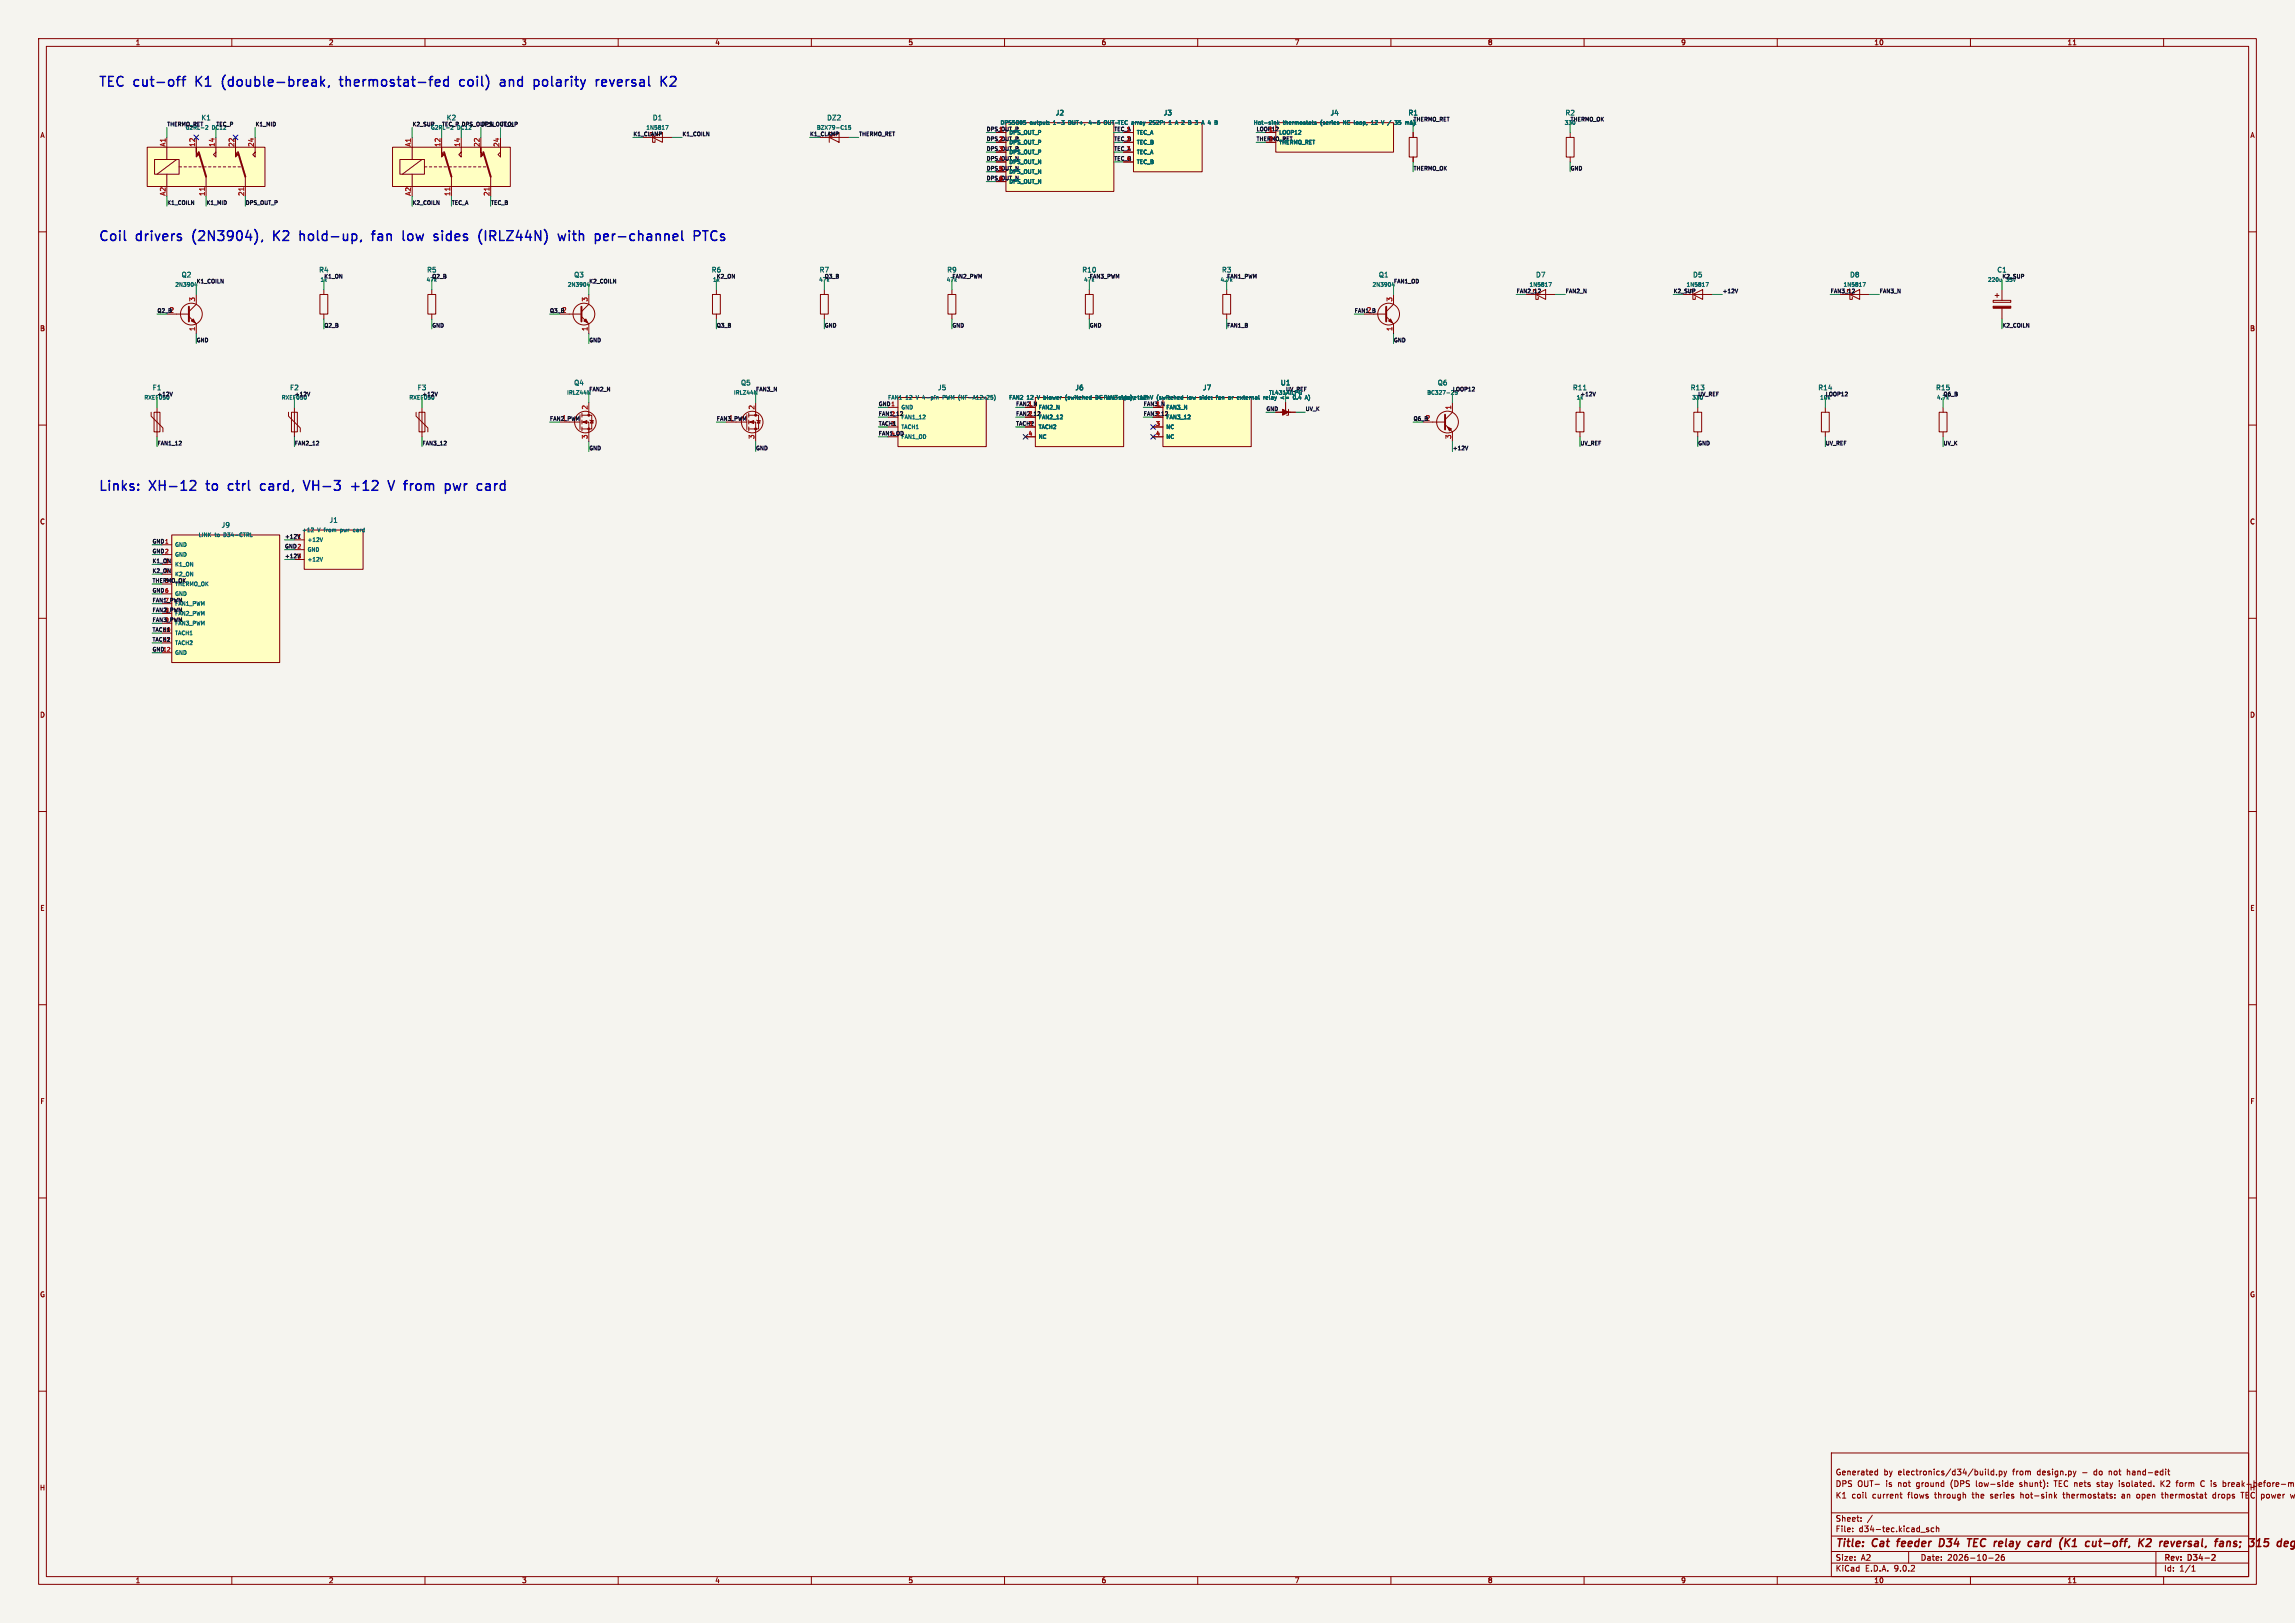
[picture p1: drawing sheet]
<svg xmlns="http://www.w3.org/2000/svg" width="594mm" height="420mm" viewBox="0 0 594 420" stroke-linecap="round" stroke-linejoin="round" font-family="sans-serif">
<defs><g id="words">
<g font-size="3.5" fill="#0000c2">
<text x="25.4" y="22.6">TEC cut-off</text>
<text x="51.3" y="22.6">K1</text>
<text x="58.8" y="22.6">(double-break,</text>
<text x="90.1" y="22.6">thermostat-fed</text>
<text x="121.8" y="22.6">coil)</text>
<text x="132.9" y="22.6">and</text>
<text x="142.3" y="22.6">polarity</text>
<text x="159.1" y="22.6">reversal</text>
<text x="25.4" y="62.6">Coil</text>
<text x="35.3" y="62.6">drivers</text>
<text x="50.5" y="62.6">(2N3904),</text>
<text x="72.1" y="62.6">K2</text>
<text x="79.6" y="62.6">hold-up,</text>
<text x="99.1" y="62.6">fan</text>
<text x="107.7" y="62.6">low</text>
<text x="116.5" y="62.6">sides</text>
<text x="128.7" y="62.6">(IRLZ44N)</text>
<text x="150.2" y="62.6">with</text>
<text x="160.3" y="62.6">per-channel</text>
<text x="186.6" y="62.6">PTCs</text>
<text x="25.4" y="127.2">Links:</text>
<text x="38.7" y="127.2">XH-12</text>
<text x="54.2" y="127.2">to</text>
<text x="60.5" y="127.2">ctrl</text>
<text x="69.5" y="127.2">card,</text>
<text x="81.5" y="127.2">VH-3</text>
<text x="94.4" y="127.2">+12</text>
<text x="104.8" y="127.2">V from</text>
<text x="120.7" y="127.2">pwr</text>
<text x="129.8" y="127.2">card</text>
</g>
<g font-size="2.8" fill="#840000">
<text x="475" y="400.9">Title:</text>
<text x="484.7" y="400.9">Cat</text>
<text x="491.9" y="400.9">feeder</text>
<text x="503.6" y="400.9">D34</text>
<text x="511.7" y="400.9">TEC relay</text>
<text x="529" y="400.9">card</text>
<text x="537.9" y="400.9">(K1</text>
<text x="545.5" y="400.9">cut-off,</text>
<text x="560" y="400.9">K2</text>
<text x="566.2" y="400.9">reversal,</text>
<text x="581.4" y="400.9">fans;</text>
<text x="591.1" y="400.9">315</text>
</g>
<g font-size="2.1" fill="#840000">
<text x="475" y="382">Generated</text>
<text x="487.5" y="382">by</text>
<text x="491.3" y="382">electronics/d34/build.py</text>
<text x="521.1" y="382">from</text>
<text x="527.6" y="382">design.py</text>
<text x="539.4" y="382">-</text>
<text x="542.5" y="382">do</text>
<text x="546.5" y="382">not</text>
<text x="551.4" y="382">hand-edit</text>
<text x="475" y="388">K1</text>
<text x="475" y="385">DPS OUT-</text>
<text x="479.2" y="388">coil</text>
<text x="484.7" y="388">current</text>
<text x="488.2" y="385">is</text>
<text x="491.4" y="385">not</text>
<text x="494" y="388">flows</text>
<text x="496.3" y="385">ground</text>
<text x="501.1" y="388">through</text>
<text x="505.3" y="385">(DPS</text>
<text x="510.9" y="388">the</text>
<text x="512" y="385">low-side</text>
<text x="515.7" y="388">series</text>
<text x="523.5" y="385">shunt):</text>
<text x="523.7" y="388">hot-sink</text>
<text x="532.6" y="385">TEC nets</text>
<text x="534.9" y="388">thermostats:</text>
<text x="543.9" y="385">stay</text>
<text x="549.8" y="385">isolated.</text>
<text x="550.2" y="388">an</text>
<text x="554.2" y="388">open</text>
<text x="560.7" y="385">K2</text>
<text x="560.9" y="388">thermostat</text>
<text x="565" y="385">form</text>
<text x="571.4" y="385">C is</text>
<text x="574.2" y="388">drops</text>
<text x="577.4" y="385">break-before-make</text>
<text x="581.8" y="388">TEC power</text>
<text x="475" y="394">Sheet:</text>
<text x="475" y="396.7">File:</text>
<text x="481.1" y="396.7">d34-tec.kicad_sch</text>
<text x="475" y="406.9">KiCad</text>
<text x="475" y="404.1">Size:</text>
<text x="481.7" y="404.1">A2</text>
<text x="482.7" y="406.9">E.D.A.</text>
<text x="490.3" y="406.9">9.0.2</text>
<text x="497" y="404.1">Date:</text>
<text x="504" y="404.1">2026-10-26</text>
<text x="560" y="404.3">Rev:</text>
<text x="560" y="406.9">Id:</text>
<text x="564.1" y="406.9">1/1</text>
<text x="566.4" y="404.3">D34-2</text>
</g>
<g font-size="1.8" fill="#840000">
<text x="35" y="11.9">1</text>
<text x="85" y="11.9">2</text>
<text x="135" y="11.9">3</text>
<text x="185" y="11.9">4</text>
<text x="235" y="11.9">5</text>
<text x="285" y="11.9">6</text>
<text x="335" y="11.9">7</text>
<text x="385" y="11.9">8</text>
<text x="435" y="11.9">9</text>
<text x="485" y="11.9">10</text>
<text x="535" y="11.9">11</text>
<text x="10.3" y="35.9">A</text>
<text x="582.3" y="35.9">A</text>
<text x="10.3" y="85.9">B</text>
<text x="582.3" y="85.9">B</text>
<text x="10.3" y="135.9">C</text>
<text x="582.3" y="135.9">C</text>
<text x="10.3" y="185.9">D</text>
<text x="582.3" y="185.9">D</text>
<text x="10.3" y="235.9">E</text>
<text x="582.3" y="235.9">E</text>
<text x="10.3" y="285.9">F</text>
<text x="582.3" y="285.9">F</text>
<text x="10.3" y="335.9">G</text>
<text x="582.3" y="335.9">G</text>
<text x="10.2" y="385.9">H</text>
<text x="582.2" y="385.9">H</text>
<text x="35" y="409.9">1</text>
<text x="85" y="409.9">2</text>
<text x="135" y="409.9">3</text>
<text x="185" y="409.9">4</text>
<text x="235" y="409.9">5</text>
<text x="285" y="409.9">6</text>
<text x="335" y="409.9">7</text>
<text x="385" y="409.9">8</text>
<text x="435" y="409.9">9</text>
<text x="485" y="409.9">10</text>
<text x="535" y="409.9">11</text>
</g>
<g font-size="1.8" fill="#0f0f0f">
<text x="52" y="31.3">K1</text>
<text x="115.5" y="31.3">K2</text>
<text x="405.1" y="30.1">R2</text>
<text x="82.5" y="70.7">R4</text>
<text x="110.4" y="70.7">R5</text>
<text x="184.1" y="70.7">R6</text>
<text x="212" y="70.7">R7</text>
<text x="245" y="70.7">R9</text>
<text x="280" y="70.7">R10</text>
<text x="316.2" y="70.7">R3</text>
<text x="43.7" y="81">2</text>
<text x="145.3" y="81">2</text>
<text x="353.6" y="81">2</text>
<text x="470.5" y="101.2">R14</text>
<text x="501" y="101.2">R15</text>
<text x="145.3" y="109">1</text>
<text x="188.5" y="109">1</text>
<text x="368.9" y="109">2</text>
</g>
<g font-size="1.8" fill="#006464">
<text x="168.8" y="31.3">D1</text>
<text x="214" y="31.3">DZ2</text>
<text x="273.1" y="30.1">J2</text>
<text x="301.1" y="30.1">J3</text>
<text x="344.2" y="30.1">J4</text>
<text x="364.4" y="30.1">R1</text>
<text x="46.9" y="72">Q2</text>
<text x="148.5" y="72">Q3</text>
<text x="356.8" y="72">Q1</text>
<text x="397.4" y="72">D7</text>
<text x="438.1" y="72">D5</text>
<text x="478.7" y="72">D8</text>
<text x="516.8" y="70.7">C1</text>
<text x="39.4" y="101.2">F1</text>
<text x="74.9" y="101.2">F2</text>
<text x="108" y="101.2">F3</text>
<text x="148.5" y="99.9">Q4</text>
<text x="191.7" y="99.9">Q5</text>
<text x="242.6" y="101.2">J5</text>
<text x="278.2" y="101.2">J6</text>
<text x="311.2" y="101.2">J7</text>
<text x="331.4" y="99.9">U1</text>
<text x="372" y="99.9">Q6</text>
<text x="407" y="101.2">R11</text>
<text x="437.5" y="101.2">R13</text>
<text x="57.2" y="136.8">J9</text>
<text x="85.2" y="135.5">J1</text>
</g>
<g font-size="1.8" fill="#a90000">
<text x="42.9" y="38.1" transform="rotate(-90 42.9 38.1)">A1</text>
<text x="50.5" y="38.1" transform="rotate(-90 50.5 38.1)">12</text>
<text x="55.6" y="38.1" transform="rotate(-90 55.6 38.1)">14</text>
<text x="60.7" y="38.1" transform="rotate(-90 60.7 38.1)">22</text>
<text x="65.8" y="38.1" transform="rotate(-90 65.8 38.1)">24</text>
<text x="106.4" y="38.1" transform="rotate(-90 106.4 38.1)">A1</text>
<text x="114" y="38.1" transform="rotate(-90 114 38.1)">12</text>
<text x="119.1" y="38.1" transform="rotate(-90 119.1 38.1)">14</text>
<text x="124.2" y="38.1" transform="rotate(-90 124.2 38.1)">22</text>
<text x="129.3" y="38.1" transform="rotate(-90 129.3 38.1)">24</text>
<text x="42.9" y="50.8" transform="rotate(-90 42.9 50.8)">A2</text>
<text x="53.1" y="50.8" transform="rotate(-90 53.1 50.8)">11</text>
<text x="63.2" y="50.8" transform="rotate(-90 63.2 50.8)">21</text>
<text x="106.4" y="50.8" transform="rotate(-90 106.4 50.8)">A2</text>
<text x="116.6" y="50.8" transform="rotate(-90 116.6 50.8)">11</text>
<text x="126.7" y="50.8" transform="rotate(-90 126.7 50.8)">21</text>
<text x="50.5" y="78.2" transform="rotate(-90 50.5 78.2)">3</text>
<text x="152.1" y="78.2" transform="rotate(-90 152.1 78.2)">3</text>
<text x="360.4" y="78.2" transform="rotate(-90 360.4 78.2)">3</text>
<text x="50.5" y="85.8" transform="rotate(-90 50.5 85.8)">1</text>
<text x="152.1" y="85.8" transform="rotate(-90 152.1 85.8)">1</text>
<text x="360.4" y="85.8" transform="rotate(-90 360.4 85.8)">1</text>
<text x="152.1" y="106.1" transform="rotate(-90 152.1 106.1)">2</text>
<text x="195.3" y="106.1" transform="rotate(-90 195.3 106.1)">2</text>
<text x="375.7" y="106.1" transform="rotate(-90 375.7 106.1)">1</text>
<text x="152.1" y="113.7" transform="rotate(-90 152.1 113.7)">3</text>
<text x="195.3" y="113.7" transform="rotate(-90 195.3 113.7)">3</text>
<text x="375.7" y="113.7" transform="rotate(-90 375.7 113.7)">3</text>
</g>
<g font-size="1.4" fill="#0f0f0f">
<text x="43.2" y="32.7">THERMO_RET</text>
<text x="47.9" y="33.7">G2RL-2</text>
<text x="54.9" y="33.7">DC12</text>
<text x="55.9" y="32.7">TEC_P</text>
<text x="66" y="32.7">K1_MID</text>
<text x="106.7" y="32.7">K2_SUP</text>
<text x="111.4" y="33.7">G2RL-2</text>
<text x="114.3" y="32.7">TEC_P DPS_OUT_N</text>
<text x="118.4" y="33.7">DC12</text>
<text x="124.5" y="32.7">DPS_OUT_N</text>
<text x="129.5" y="32.7">TEC_P</text>
<text x="163.8" y="35.3">K1_CLAMP</text>
<text x="167.1" y="33.7">1N5817</text>
<text x="176.5" y="35.3">K1_COILN</text>
<text x="209.5" y="35.3">K1_CLAMP</text>
<text x="211.3" y="33.7">BZX79-C15</text>
<text x="222.2" y="35.3">THERMO_RET</text>
<text x="288.3" y="34">TEC_A</text>
<text x="325.1" y="34">LOOP12</text>
<text x="365.8" y="31.5">THERMO_RET</text>
<text x="406.4" y="31.5">THERMO_OK</text>
<text x="288.3" y="41.6">TEC_B</text>
<text x="288.3" y="36.6">TEC_B</text>
<text x="288.3" y="39.1">TEC_A</text>
<text x="365.8" y="44.2">THERMO_OK</text>
<text x="406.4" y="44.2">GND</text>
<text x="43.2" y="53.1">K1_COILN</text>
<text x="53.3" y="53.1">K1_MID</text>
<text x="63.5" y="53.1">DPS_OUT_P</text>
<text x="106.7" y="53.1">K2_COILN</text>
<text x="116.8" y="53.1">TEC_A</text>
<text x="127" y="53.1">TEC_B</text>
<text x="50.8" y="73.4">K1_COILN</text>
<text x="83.8" y="72.1">K1_ON</text>
<text x="110.3" y="73.1">47k</text>
<text x="111.8" y="72.1">Q2_B</text>
<text x="152.4" y="73.4">K2_COILN</text>
<text x="185.4" y="72.1">K2_ON</text>
<text x="211.9" y="73.1">47k</text>
<text x="213.4" y="72.1">Q3_B</text>
<text x="246.4" y="72.1">FAN2_PWM</text>
<text x="281.9" y="72.1">FAN3_PWM</text>
<text x="317.5" y="72.1">FAN1_PWM</text>
<text x="360.7" y="73.4">FAN1_OD</text>
<text x="392.4" y="75.9">FAN2_12</text>
<text x="395.7" y="74.4">1N5817</text>
<text x="405.1" y="75.9">FAN2_N</text>
<text x="433.1" y="75.9">K2_SUP</text>
<text x="436.4" y="74.4">1N5817</text>
<text x="445.8" y="75.9">+12V</text>
<text x="473.7" y="75.9">FAN3_12</text>
<text x="477" y="74.4">1N5817</text>
<text x="486.4" y="75.9">FAN3_N</text>
<text x="518.2" y="72.1">K2_SUP</text>
<text x="519.2" y="73.1">35V</text>
<text x="40.6" y="81">Q2_B</text>
<text x="142.2" y="81">Q3_B</text>
<text x="350.5" y="81">FAN1_B</text>
<text x="50.8" y="88.6">GND</text>
<text x="83.8" y="84.8">Q2_B</text>
<text x="111.8" y="84.8">GND</text>
<text x="152.4" y="88.6">GND</text>
<text x="185.4" y="84.8">Q3_B</text>
<text x="213.4" y="84.8">GND</text>
<text x="246.4" y="84.8">GND</text>
<text x="281.9" y="84.8">GND</text>
<text x="317.5" y="84.8">FAN1_B</text>
<text x="360.7" y="88.6">GND</text>
<text x="518.2" y="84.8">K2_COILN</text>
<text x="152.4" y="101.3">FAN2_N</text>
<text x="195.6" y="101.3">FAN3_N</text>
<text x="375.9" y="101.3">LOOP12</text>
<text x="40.6" y="102.6">+12V</text>
<text x="76.2" y="102.6">+12V</text>
<text x="109.2" y="102.6">+12V</text>
<text x="227.3" y="107.7">FAN1_12</text>
<text x="227.3" y="105.1">GND1</text>
<text x="229.7" y="103.6">FAN1</text>
<text x="230.5" y="107.7">2</text>
<text x="233.2" y="106.1">GND</text>
<text x="262.9" y="107.7">FAN2_12</text>
<text x="262.9" y="105.1">FAN2_N</text>
<text x="295.9" y="107.7">FAN3_12</text>
<text x="327.7" y="106.4">GND</text>
<text x="337.8" y="106.4">UV_K</text>
<text x="408.9" y="102.6">+12V</text>
<text x="437.9" y="103.6">330</text>
<text x="439.4" y="102.6">UV_REF</text>
<text x="471" y="103.6">10k</text>
<text x="472.4" y="102.6">LOOP12</text>
<text x="501.2" y="103.6">4.7k</text>
<text x="502.9" y="102.6">Q6_B</text>
<text x="142.2" y="108.9">FAN2_PWM</text>
<text x="185.4" y="108.9">FAN3_PWM</text>
<text x="227.3" y="112.8">FAN1_OD</text>
<text x="227.3" y="110.2">TACH1</text>
<text x="230.5" y="110.2">3</text>
<text x="230.5" y="112.8">4</text>
<text x="233.2" y="111.2">TACH1</text>
<text x="262.9" y="110.2">TACH2</text>
<text x="365.8" y="108.9">Q6_B</text>
<text x="40.6" y="115.3">FAN1_12</text>
<text x="76.2" y="115.3">FAN2_12</text>
<text x="109.2" y="115.3">FAN3_12</text>
<text x="152.4" y="116.6">GND</text>
<text x="195.6" y="116.6">GND</text>
<text x="375.9" y="116.6">+12V</text>
<text x="408.9" y="115.3">UV_REF</text>
<text x="439.4" y="115.3">GND</text>
<text x="472.4" y="115.3">UV_REF</text>
<text x="502.9" y="115.3">UV_K</text>
<text x="39.4" y="140.7">GND1</text>
<text x="39.4" y="143.2">GND2</text>
<text x="73.7" y="139.4">+12V1</text>
<text x="73.7" y="142">GND2</text>
<text x="39.4" y="145.8">K1_ON</text>
<text x="39.4" y="148.3">K2_ON</text>
<text x="42.6" y="145.8">3</text>
<text x="42.6" y="148.3">4</text>
<text x="45.2" y="149.3">K2_ON</text>
<text x="73.7" y="144.5">+12V3</text>
<text x="39.4" y="153.4">GND6</text>
<text x="39.4" y="150.9">THERMO_OK</text>
<text x="39.4" y="155.9">FAN1_PWM</text>
<text x="42.6" y="150.9">5</text>
<text x="42.6" y="156">7</text>
<text x="39.4" y="161">FAN3_PWM</text>
<text x="39.4" y="158.5">FAN2_PWM</text>
<text x="42.6" y="158.5">8</text>
<text x="42.6" y="161">9</text>
<text x="39.4" y="163.6">TACH1</text>
<text x="39.4" y="166.1">TACH2</text>
<text x="42.1" y="163.6">10</text>
<text x="42.1" y="166.1">11</text>
<text x="39.4" y="168.6">GND12</text>
</g>
<g font-size="1.4" fill="#006464">
<text x="255.3" y="34">DPS_OUT_P</text>
<text x="258.8" y="32.5">DPS5005</text>
<text x="261.1" y="35">DPS_OUT_P</text>
<text x="266.6" y="32.5">output:</text>
<text x="272.8" y="32.5">1-3</text>
<text x="277" y="32.5">OUT+,</text>
<text x="282.6" y="32.5">4-6</text>
<text x="286.8" y="32.5">OUT-</text>
<text x="289.2" y="32.5">TEC array</text>
<text x="294.1" y="35">TEC_A</text>
<text x="297.7" y="32.5">2S2P:</text>
<text x="303" y="32.5">1</text>
<text x="305" y="32.5">A 2</text>
<text x="308.8" y="32.5">B</text>
<text x="310.9" y="32.5">3</text>
<text x="312.8" y="32.5">A 4</text>
<text x="324.4" y="32.5">Hot-sink</text>
<text x="331" y="35">LOOP12</text>
<text x="332.1" y="32.5">thermostats</text>
<text x="342" y="32.5">(series</text>
<text x="348.1" y="32.5">NC</text>
<text x="351.2" y="32.5">loop,</text>
<text x="355.9" y="32.5">12</text>
<text x="358.9" y="32.5">V</text>
<text x="360.7" y="32.5">/</text>
<text x="362.8" y="32.5">35</text>
<text x="364.8" y="32.5">1k</text>
<text x="404.8" y="32.5">330</text>
<text x="255.3" y="39.1">DPS_OUT_P</text>
<text x="255.3" y="41.6">DPS_OUT_N</text>
<text x="255.3" y="36.6">DPS_OUT_P</text>
<text x="261.1" y="37.6">DPS_OUT_P</text>
<text x="261.1" y="40.1">DPS_OUT_P</text>
<text x="294.1" y="37.6">TEC_B</text>
<text x="294.1" y="40.1">TEC_A</text>
<text x="325.1" y="36.6">THERMO_RET</text>
<text x="331" y="37.6">THERMO_RET</text>
<text x="255.3" y="44.2">DPS_OUT_N</text>
<text x="255.3" y="46.7">DPS_OUT_N</text>
<text x="261.1" y="42.6">DPS_OUT_N</text>
<text x="261.1" y="45.2">DPS_OUT_N</text>
<text x="261.1" y="47.7">DPS_OUT_N</text>
<text x="294.1" y="42.6">TEC_B</text>
<text x="45.2" y="74.4">2N3904</text>
<text x="82.8" y="73.1">1k</text>
<text x="146.8" y="74.4">2N3904</text>
<text x="184.4" y="73.1">1k</text>
<text x="244.9" y="73.1">47k</text>
<text x="280.5" y="73.1">47k</text>
<text x="315.8" y="73.1">4.7k</text>
<text x="355.1" y="74.4">2N3904</text>
<text x="514.4" y="73.1">220u</text>
<text x="332.7" y="101.3">UV_REF</text>
<text x="37.2" y="103.6">RXEF050</text>
<text x="72.8" y="103.6">RXEF050</text>
<text x="105.8" y="103.6">RXEF050</text>
<text x="146.6" y="102.3">IRLZ44N</text>
<text x="189.8" y="102.3">IRLZ44N</text>
<text x="234.4" y="103.6">12</text>
<text x="237.4" y="103.6">V 4-pin</text>
<text x="244.7" y="103.6">PWM (NF-A12x25)</text>
<text x="261.1" y="103.6">FAN2</text>
<text x="265.8" y="103.6">12</text>
<text x="268.7" y="103.6">V blower</text>
<text x="268.7" y="106.1">FAN2_N</text>
<text x="276.5" y="103.6">(switched</text>
<text x="284.6" y="103.6">DC</text>
<text x="285.5" y="103.6">FAN3</text>
<text x="287.6" y="103.6">low spare</text>
<text x="291.1" y="103.6">side), 12tach</text>
<text x="295.9" y="105.1">FAN3_N</text>
<text x="298.3" y="103.6">V (switched</text>
<text x="301.8" y="106.1">FAN3_N</text>
<text x="308.3" y="103.6">low</text>
<text x="311.8" y="103.6">side:</text>
<text x="316.3" y="103.6">fan</text>
<text x="319.7" y="103.6">or</text>
<text x="322.2" y="103.6">external</text>
<text x="328.3" y="102.3">TL431AILPG</text>
<text x="329.3" y="103.6">relay</text>
<text x="334" y="103.6">&lt;=</text>
<text x="337.5" y="103.6">0.4</text>
<text x="369.3" y="102.3">BC327-25</text>
<text x="407.9" y="103.6">1k</text>
<text x="233.2" y="108.7">FAN1_12</text>
<text x="233.2" y="113.8">FAN1_OD</text>
<text x="268.7" y="108.7">FAN2_12</text>
<text x="268.7" y="111.2">TACH2</text>
<text x="268.7" y="113.8">NC</text>
<text x="301.8" y="108.7">FAN3_12</text>
<text x="301.8" y="111.2">NC</text>
<text x="301.8" y="113.8">NC</text>
<text x="78.1" y="137.9">+12</text>
<text x="82.2" y="137.9">V from</text>
<text x="88.6" y="137.9">pwr</text>
<text x="92.1" y="137.9">card</text>
<text x="45.2" y="141.7">GND</text>
<text x="51.3" y="139.2">LINK</text>
<text x="55.6" y="139.2">to</text>
<text x="58.1" y="139.2">D34-CTRL</text>
<text x="79.5" y="140.4">+12V</text>
<text x="79.5" y="143">GND</text>
<text x="45.2" y="144.2">GND</text>
<text x="45.2" y="146.8">K1_ON</text>
<text x="79.5" y="145.5">+12V</text>
<text x="45.2" y="151.9">THERMO_OK</text>
<text x="45.2" y="154.4">GND</text>
<text x="45.2" y="156.9">FAN1_PWM</text>
<text x="45.2" y="159.5">FAN2_PWM</text>
<text x="45.2" y="162">FAN3_PWM</text>
<text x="45.2" y="164.6">TACH1</text>
<text x="45.2" y="167.1">TACH2</text>
<text x="45.2" y="169.6">GND</text>
</g>
<g font-size="1.4" fill="#a90000">
<text x="258.5" y="34">1</text>
<text x="291.5" y="34">1</text>
<text x="328.3" y="34">1</text>
<text x="258.5" y="36.6">2</text>
<text x="258.5" y="39.1">3</text>
<text x="258.5" y="41.7">4</text>
<text x="291.5" y="36.6">2</text>
<text x="291.5" y="39.1">3</text>
<text x="291.5" y="41.7">4</text>
<text x="328.3" y="36.6">2</text>
<text x="258.5" y="44.2">5</text>
<text x="258.5" y="46.7">6</text>
<text x="266.1" y="105.2">1</text>
<text x="266.1" y="107.7">2</text>
<text x="299.1" y="105.2">1</text>
<text x="299.1" y="107.7">2</text>
<text x="266.1" y="110.2">3</text>
<text x="266.1" y="112.8">4</text>
<text x="299.1" y="110.2">3</text>
<text x="299.1" y="112.8">4</text>
</g>
</g></defs>
<path d="M0 0h594v420h-594z" fill="#f5f4ef" stroke="#f5f4ef" stroke-width=".26"/>
<g fill="none" stroke="#840000" stroke-width=".26">
<path d="M10 10h574v400h-574zM12 12h570v396h-570zM60 10v2M110 10v2M160 10v2M210 10v2M260 10v2M310 10v2M360 10v2M410 10v2M460 10v2M510 10v2"/>
<path d="M536.6 11.6h.7M560 10v2M10 60h2M582 60h2M10 110h2M582 110h2M10 160h2M582 160h2M10 210h2M582 210h2M10 260h2M582 260h2"/>
<path d="M10 310h2M582 310h2M10 360h2M474 376h108v32h-108zM582 360h2M474 397.5h108M474 391.5h108M479.5 396.2v.2M479.5 395.4v.2M481.7 393.5v.2M481.7 392.7v.2M482.9 387.5l.2 .2"/>
<path d="M484.6 392.1l-1.3 1.9M485.4 381.6h.6M485.4 380.7h.6M486 380.2v1.5M491.7 386.7h.6M492 386.2v1.3l.3 .2M499.2 395.4h-.4l-.2 .2 .1 .2 .5 .1v.4h-.6M500.5 395.4h-.4l-.3 .3 .2 .6h.5M501.2 395.5l.5-.1 .1 1M501.2 394.9v1.5M508.7 386.7v1M513.9 380.2v.1"/>
<path d="M513.9 380.7v1M514.6 380.2v1.3l.2 .2M516 380.7h-.4l-.3 .3 .2 .6h.5M516 380.2v1.5M516.7 381.5v.2M517.5 380.7h.4l.3 .3-.2 .6h-.5M517.5 380.7v1.5M518.7 380.7l.3 1M519 381.7l-.3 .5M519.4 380.7l-.4 1M520.3 384.5l.2 .2 .5-.1M520.3 383.9l.2-.2 .5 .2v.1l-.7 .2"/>
<path d="M522.7 384.6l.2 .1M522.8 383.7v.4M523 386.2v1.5M523.1 386.7l-.1 .1M531.6 383.2h.9M531.7 386.2v1.5M531.9 387.1l.4 .6M532.3 386.7l-.6 .5M533.9 386.7h.6M534.1 386.2v1.3l.2 .2M537.3 380.7l-.3 1M542.7 384.6h.6"/>
<path d="M543.3 383.7h-.3l-.3 .2 .1 .2 .5 .1M545.9 380.7v1M546 380.7l-.1 .1M547.4 387.5v.2M547.4 386.7v.2M548.5 383.2v.1M548.5 383.7v1M549.2 384.6l.1 .1M549.2 383.7v.4M549.7 386.7h-.5M549.7 387.1l-.5 .2v.3l.5 .1M550.6 380.2v1.5"/>
<path d="M550.8 380.7l-.2 .1M553.1 387.5l.6 .1M553.7 386.7l-.6 .1M559.3 383.2v1.5M559.4 386.7h.6M559.5 383.8l.7 .9M559.6 386.2v1.3l.4 .2M560.2 383.2l-.9 .8M561 380.7h.6M561.2 380.2v1.3l.4 .2M564.3 383.7l-.1 .3 .1 .6M569.7 384.5l.4 .2 .4-.2"/>
<path d="M570.5 383.3l-.4-.1-.4 .2M573.5 386.7h-.5l-.3 .3 .2 .6h.6M573.5 386.2v1.5M576.7 383.7v1M576.9 383.7l-.2 .3M580 386.2h.8M580.4 386.2v1.5M594 386.7l-.3 1-.3-.7M60 408v2M110 408v2M160 408v2M210 408v2"/>
<path d="M260 408v2M310 408v2M360 408v2M410 408v2M460 408v2M474 404.5h108M474 401.5h108M494 401.5v3M510 408v2M514.7 403.2h1.2M517.3 402.4v.5l-.8 .9h.9M518.2 402.4l-.2 1.1 .2 .3 .5-.2v-.7l-.5-.1-.2 .3"/>
<path d="M536.6 409.6h.7M558 401.5v6.5M560 408v2M567.3 406.6h.9M567.3 405.5l.4-.4v1.5"/>
</g>
<path d="M573.1 402.3l.2 .3v.3l-.9 .9h.9" fill="none" stroke="#840000" stroke-width=".3"/>
<g fill="none" stroke="#840000" stroke-width=".4">
<path d="M490.9 398.9h.8M491.3 398.5l-.2 1.7M502.9 398.3l-.7-.1-.3 2h.5l.5-.3M509.2 398.2h1.2M510.9 399.1h.7M512 398.2h-1l-.2 2h.9M527 398.9l.6 .1-.1 1.2M527.6 399.3l-.6 .1M533.9 397.9l-.1 .1M536.5 398.8l.6-.6-.2 2M543.2 398.9h.8M543.6 398.2l-.2 1.7 .4 .3"/>
<path d="M544.6 399.4h1.5M555.8 398.3l.7-.1 .2 .2 .1 .4-1.4 1.4h1.2M559.1 398.9l-.1 1.3M559.3 399l-.2 .2M565.3 398.9l-.1 1.3M565.5 399l-.2 .2M578.4 399.5l.5 .1v.3l-.3 .3h-.4M578.5 398.9l.4 .1M579.9 399v.1M590.5 399h-.8l-.3 .8 .3 .4 .6-.1M527.6 400.1l-.7 .1M536.3 400.2h1.1"/>
<path d="M579.8 400.1l-.2 .4"/>
</g>
<path d="M301 102.9h22.8v12.7h-22.8z" fill="#ffffc2"/>
<path d="M298.4 105.4h2.6M298.4 108h2.6M298.4 110.5h2.6M298.4 113h2.6M301 102.9h22.8v12.7h-22.8z" fill="none" stroke="#840000" stroke-width=".26"/>
<g fill="none" stroke="#006464" stroke-width=".26">
<path d="M307.3 102.3l.2 1M307.9 102.7v.6M310.8 103l.2 .1-.2 .2M310.8 102.7h.1M314.7 102.7h.4M315 102.3h.1M315.4 102.7l.5 .1M315.9 102.9l-.5 .2 .1 .2h.4M318.9 102.7v.6M319.2 102.7l-.3 .1M321.1 102.7l.5 .6M321.6 102.7l-.5 .6"/>
<path d="M328 102.7h-.3v.5l.4 .1M328.2 102.8l-.5 .2M328.6 102.3l.1 1M332.8 103.1h.7M336.4 102.3l-.2 .7h.6M336.6 102.7v.6"/>
</g>
<path d="M38.1 38.1h30.5v10.2h-30.5z" fill="#ffffc2"/>
<g fill="none" stroke="#840000" stroke-width=".26">
<path d="M38.1 38.1h30.5v10.2h-30.5zM43.2 35.6v5.7M50.8 35.6v2.5M55.9 35.6v5l-.7-.6 .7-.6M61 35.6v2.5M66 35.6v5l-.6-.6 .6-.6M40 41.3h6.4v3.8h-6.4zM43.2 45.1v3.2M45.7 41.3l-5.1 3.8M46.4 43.2h.6M47.6 43.2h.7M48.9 43.2h.6"/>
<path d="M50.2 43.2h.6M51.4 43.2h.7M52.7 43.2h.6M53.3 45.7v5.1M54 43.2h.6M55.2 43.2h.7M56.5 43.2h.6M57.8 43.2h.6M59.1 43.2h.6M60.3 43.2h.7M61.6 43.2h.6M63.5 45.7v5.1"/>
</g>
<g fill="#840000" stroke="#840000" stroke-width=".26">
<path d="M50.8 38.1v1.3l.6 .6-.6 .6z"/>
<path d="M61 38.1v1.3l.6 .6-.6 .6z"/>
</g>
<path d="M51.4 39.4l1.9 6.3M61.6 39.4l1.9 6.3" fill="none" stroke="#840000" stroke-width=".51"/>
<path d="M52.9 48.6v.7M63.1 48.6v.7" fill="none" stroke="#a90000" stroke-width=".26"/>
<path d="M53.2 32.6l.4-.1 .2 .3-.6 .7h.6" fill="none" stroke="#006464" stroke-width=".26"/>
<path d="M101.6 38.1h30.5v10.2h-30.5z" fill="#ffffc2"/>
<g fill="none" stroke="#840000" stroke-width=".26">
<path d="M101.6 38.1h30.5v10.2h-30.5zM106.7 35.6v5.7M114.3 35.6v2.5M119.4 35.6v5l-.7-.6 .7-.6M124.5 35.6v2.5M129.5 35.6v5l-.6-.6 .6-.6M166.4 35.6h7.6M168.3 34.9v-.6h.6v2.5h.6v-.6M168.9 35.6l2.5-1.3v2.5zM364.7 35.6h2.1v5h-2.1zM365.8 34.3v1.3M405.4 35.6h2v5h-2z"/>
<path d="M406.4 34.3v1.3M103.5 41.3h6.4v3.8h-6.4zM106.7 45.1v3.2M109.2 41.3l-5.1 3.8M109.9 43.2h.6M111.1 43.2h.7M112.4 43.2h.6M113.7 43.2h.6M114.9 43.2h.7M116.2 43.2h.6M116.8 45.7v5.1M117.5 43.2h.6"/>
<path d="M118.7 43.2h.7M120 43.2h.6M121.3 43.2h.6M122.6 43.2h.6M123.8 43.2h.7M125.1 43.2h.6M127 45.7v5.1M365.8 40.6v1.3M406.4 40.6v1.3M110.7 76.2h2.1v5.1h-2.1zM111.8 74.9v1.3M360.7 76.2v2.5l-1.9 1.9"/>
<path d="M395 76.2h7.6M396.9 75.6v-.7h.6v2.6h.6v-.7M397.5 76.2l2.5-1.3v2.6zM111.8 81.3v1.3M353.1 81.3h5.7M358.8 81.9l1.9 1.9v2.6"/>
<circle cx="359.4" cy="81.3" r="2.82"/>
</g>
<g fill="#840000" stroke="#840000" stroke-width=".26">
<path d="M114.3 38.1v1.3l.6 .6-.6 .6z"/>
<path d="M124.5 38.1v1.3l.6 .6-.6 .6z"/>
<path d="M359.4 83.1l.5-.5 .5 1z"/>
</g>
<path d="M114.9 39.4l1.9 6.3M125.1 39.4l1.9 6.3M358.8 79.4v3.8" fill="none" stroke="#840000" stroke-width=".51"/>
<path d="M116.4 48.6v.7M126.6 48.6v.7" fill="none" stroke="#a90000" stroke-width=".26"/>
<path d="M117.2 32.9l-.5 .6h.6M172.3 32.5h.6l-.4 1M360.5 73.1l-.2 .7h.6M360.8 73.4v.7M400.9 73.1h.6l-.4 1" fill="none" stroke="#006464" stroke-width=".26"/>
<path d="M330.2 31.8h30.5v7.6h-30.5z" fill="#ffffc2"/>
<path d="M212.1 35.6h7.6M214.6 35.6l2.6-1.3v2.5zM215.1 34.3h-.5v2.5M327.7 34.3h2.5M327.7 36.8h2.5M330.2 31.8h30.5v7.6h-30.5z" fill="none" stroke="#840000" stroke-width=".26"/>
<g fill="none" stroke="#006464" stroke-width=".26">
<path d="M218.7 33.5h.5M220.1 32.5h-.4l-.1 .5 .5-.1v.5h-.5M329.9 31.5l.3 .2v.5M330.7 31.2v1M330.8 31.8l.3 .4M331.1 31.5l-.4 .4M339.6 31.5h.4M339.8 32.2h.2M340.2 31.7l.5 .3M340.2 31.7h.1M340.6 31.6l-.4 .1M340.7 32.1l-.5 .1"/>
<path d="M340.7 32v.1M347.7 32.2v-1l.6 1M350.5 32.1l.2 .1M355 32.2h.5M355 31.5l.2-.3v1M358.2 31.2l-.3 1M361 31.2h.6l-.3 .4M361.6 31.7v.4M362 32.1l.4 .1M362.5 31.2h-.4l-.1 .5 .4-.1"/>
</g>
<path d="M293.4 31.8h17.7v12.7h-17.7z" fill="#ffffc2"/>
<path d="M290.8 34.3h2.6M290.8 36.8h2.6M290.8 39.4h2.6M293.4 31.8h17.7v12.7h-17.7zM290.8 41.9h2.6" fill="none" stroke="#840000" stroke-width=".26"/>
<path d="M302.6 32.2h.5M302.8 31.3l-.2 .2M304.2 32.2l.3-1 .4 1M304.3 31.9h.5M308 31.2l.2 .2-.2 .3 .2 .2-.2 .3" fill="none" stroke="#006464" stroke-width=".26"/>
<path d="M260.3 31.8h28v17.7h-28z" fill="#ffffc2"/>
<g fill="none" stroke="#840000" stroke-width=".26">
<path d="M257.8 34.3h2.5M257.8 36.8h2.5M257.8 39.4h2.5M260.3 31.8h28v17.7h-28zM257.8 41.9h2.5M257.8 44.5h2.5M257.8 47h2.5M152.4 76.2v2.5l-1.9 1.9M184.4 76.2h2v5.1h-2zM185.4 74.9v1.3M144.8 81.3h5.7M150.5 81.9l1.9 1.9v2.6"/>
<path d="M185.4 81.3v1.3M144.8 109.2h5.3M150.1 107.3v3.8M150.6 107.4h2.6v3.6h-2.6M150.6 109.2h1.8v5.1M150.6 106.9v1.1M150.6 108.7v1M150.6 110.5v1M152.4 104.1v3.3M152.7 108.7l1 .3M153.2 108.8l.3 .7h-.7zM330.2 106.7h5.1"/>
<path d="M331.5 106.7h2.5M332.7 104.1v2.6M333.5 105.9v1.5h-.5"/>
<circle cx="151.1" cy="81.3" r="2.82"/>
<circle cx="151.5" cy="109.2" r="2.79"/>
</g>
<g fill="none" stroke="#006464" stroke-width=".26">
<path d="M265 31.2h.5M265.1 31.6l.4 .2-.1 .4h-.3M271.5 32.1v.1M271.5 31.6v.1M274.8 31.2h.6l-.3 .4M275.2 31.6l.2 .2-.2 .4M276.6 31.3v.8M282.1 31.2l-.2 .7h.6M286.4 31.3l-.4-.1-.2 .3 .1 .7 .5-.1M152.2 73.1l-.2 .7h.6M152.5 73.4v.7M152.1 101.1l.6 1v-1"/>
<path d="M336.8 102l-.2 .1"/>
</g>
<path d="M150.5 79.4v3.8" fill="none" stroke="#840000" stroke-width=".51"/>
<g fill="#840000" stroke="#840000" stroke-width=".26">
<path d="M151.1 83.1l.5-.5 .5 1z"/>
<path d="M150.9 109.2l1-.4v.8z"/>
<path d="M332 105.9l1.5 .8-1.5 .7z"/>
<circle cx="152.4" cy="107.4" r=".25"/>
<circle cx="152.4" cy="111" r=".25"/>
</g>
<path d="M268 102.9h22.8v12.7h-22.8z" fill="#ffffc2"/>
<path d="M280.9 76.2h2.1v5.1h-2.1zM281.9 74.9v1.3M316.5 76.2h2v5.1h-2zM317.5 74.9v1.3M281.9 81.3v1.3M317.5 81.3v1.3M265.4 105.4h2.6M265.4 108h2.6M265.4 110.5h2.6M265.4 113h2.6M268 102.9h22.8v12.7h-22.8z" fill="none" stroke="#840000" stroke-width=".26"/>
<path d="M318.6 72.5l.3 .3M276.1 102.2l-.3 .6 .3 .9M284.2 102.8l-.2-.4-.3-.1v1h.3l.2-.4" fill="none" stroke="#006464" stroke-width=".26"/>
<path d="M78.7 137.2h15.3v10.1h-15.3z" fill="#ffffc2"/>
<path d="M212.3 76.2h2.1v5.1h-2.1zM213.4 74.9v1.3M245.4 76.2h2v5.1h-2zM246.4 74.9v1.3M213.4 81.3v1.3M246.4 81.3v1.3M76.2 139.7h2.5M78.7 137.2h15.3v10.1h-15.3zM76.2 142.2h2.5M76.2 144.8h2.5" fill="none" stroke="#840000" stroke-width=".26"/>
<path d="M80.7 136.6l.4 .1v.2l-.6 .7h.6M83.5 139.2l-.3 1M91.8 136.9l-.4 .2 .1 .4 .3 .1M83.5 144.2l-.3 1" fill="none" stroke="#006464" stroke-width=".26"/>
<path d="M44.4 138.4h28v33.1h-28z" fill="#ffffc2"/>
<g fill="none" stroke="#840000" stroke-width=".26">
<path d="M39.1 106.7v1l3.1 3v1.1M39.9 106.7h1.5v5.1h-1.5zM40.6 105.4v7.6M74.7 106.7v1l3 3v1.1M75.4 106.7h1.6v5.1h-1.6zM76.2 105.4v7.6M107.7 106.7v1l3 3v1.1M108.5 106.7h1.5v5.1h-1.5zM109.2 105.4v7.6M188 109.2h5.3M193.3 107.3v3.8M193.8 107.4h2.5v3.6h-2.5"/>
<path d="M193.8 109.2h1.8v5.1M193.8 106.9v1.1M193.8 108.7v1M193.8 110.5v1M195.6 104.1v3.3M195.8 108.7l1 .3M196.3 108.8l.4 .7h-.7zM44.4 138.4h28v33.1h-28zM41.9 141h2.5M41.9 143.5h2.5M41.9 146.1h2.5M41.9 148.6h2.5"/>
<path d="M41.9 151.1h2.5M41.9 153.7h2.5M41.9 156.2h2.5M41.9 158.8h2.5M41.9 161.3h2.5M41.9 163.8h2.5M41.9 166.4h2.5M41.9 168.9h2.5"/>
<circle cx="194.7" cy="109.2" r="2.79"/>
</g>
<path d="M43.7 102.9v.2M79.3 102.9l-.1 .2M112.3 102.9v.2M195.3 101.1l.6 1v-1M64.9 138.9h.4" fill="none" stroke="#006464" stroke-width=".26"/>
<g fill="#840000" stroke="#840000" stroke-width=".26">
<path d="M194.1 109.2l1-.4v.8z"/>
<circle cx="195.6" cy="107.4" r=".25"/>
<circle cx="195.6" cy="111" r=".25"/>
</g>
<path d="M232.4 102.9h22.9v12.7h-22.9z" fill="#ffffc2"/>
<g fill="none" stroke="#840000" stroke-width=".26">
<path d="M257.8 34.3h2.5M257.8 36.8h2.5M257.8 39.4h2.5M290.8 34.3h2.6M290.8 36.8h2.6M290.8 39.4h2.6M327.7 34.3h2.5M327.7 36.8h2.5M365.8 34.3v1.3M257.8 41.9h2.5M257.8 44.5h2.5M257.8 47h2.5"/>
<path d="M290.8 41.9h2.6M365.8 40.6v1.3M50.8 76.2v2.5l-1.9 1.9M82.8 76.2h2v5.1h-2zM83.8 74.9v1.3M435.6 76.2h7.6M437.5 75.6v-.7h.6v2.6h.7v-.7M438.1 76.2l2.6-1.3v2.6zM476.2 76.2h7.7M478.2 75.6v-.7h.6v2.6h.6v-.7M478.8 76.2l2.5-1.3v2.6zM515.9 77.7h4.5v.5h-4.5z"/>
<path d="M516.4 76.5h1M516.9 75.9v1.1M518.2 74.9v2.8M518.2 79.8v2.8M43.2 81.3h5.7M48.9 81.9l1.9 1.9v2.6M83.8 81.3v1.3M229.9 105.4h2.5M229.9 108h2.5M229.9 110.5h2.5M229.9 113h2.5M232.4 102.9h22.9v12.7h-22.9z"/>
<path d="M265.4 105.4h2.6M265.4 108h2.6M265.4 110.5h2.6M265.4 113h2.6M298.4 105.4h2.6M298.4 108h2.6M298.4 110.5h2.6M298.4 113h2.6M330.2 106.7h5.1M332.7 104.1v2.6M368.3 109.2h5.7M374 109.9l1.9 1.9v2.5"/>
<path d="M375.9 104.1v2.6l-1.9 1.9M407.9 106.7h2.1v5.1h-2.1zM408.9 105.4v1.3M408.9 111.8v1.2M438.4 106.7h2v5.1h-2zM439.4 105.4v1.3M439.4 111.8v1.2M471.4 106.7h2.1v5.1h-2.1zM472.4 105.4v1.3M472.4 111.8v1.2M501.9 106.7h2v5.1h-2zM502.9 105.4v1.3"/>
<path d="M502.9 111.8v1.2"/>
<circle cx="49.5" cy="81.3" r="2.82"/>
<circle cx="374.6" cy="109.2" r="2.82"/>
</g>
<g fill="none" stroke="#006464" stroke-width=".26">
<path d="M265 31.2h.5M265.1 31.6l.4 .2-.1 .4h-.3M271.5 32.1v.1M271.5 31.6v.1M274.8 31.2h.6l-.3 .4M275.2 31.6l.2 .2-.2 .4M276.6 31.3v.8M282.1 31.2l-.2 .7h.6M286.4 31.3l-.4-.1-.2 .3 .1 .7 .5-.1M302.6 32.2h.5M302.8 31.3l-.2 .2M304.2 32.2l.3-1 .4 1"/>
<path d="M304.3 31.9h.5M308 31.2l.2 .2-.2 .3 .2 .2-.2 .3M329.9 31.5l.3 .2v.5M330.7 31.2v1M330.8 31.8l.3 .4M331.1 31.5l-.4 .4M339.6 31.5h.4M339.8 32.2h.2M340.2 31.7l.5 .3M340.2 31.7h.1M340.6 31.6l-.4 .1M340.7 32.1l-.5 .1"/>
<path d="M340.7 32v.1M347.7 32.2v-1l.6 1M350.5 32.1l.2 .1M355 32.2h.5M355 31.5l.2-.3v1M358.2 31.2l-.3 1M361 31.2h.6l-.3 .4M361.6 31.7v.4M362 32.1l.4 .1M362.5 31.2h-.4l-.1 .5 .4-.1M50.6 73.1l-.2 .7h.6M50.9 73.4v.7"/>
<path d="M441.5 73.1h.7l-.4 1M482.2 73.1h.6l-.4 1M518 72.2v.6M518 72.7l-.2 .1M242.7 102.7l.1 .6M244.1 102.8h.4M244.5 102.3h-.4v1M257.4 102.2l.2 .6-.2 .9M276.1 102.2l-.3 .6 .3 .9M284.2 102.8l-.2-.4-.3-.1v1h.3l.2-.4M307.3 102.3l.2 1M307.9 102.7v.6"/>
<path d="M310.8 103l.2 .1-.2 .2M310.8 102.7h.1M314.7 102.7h.4M315 102.3h.1M315.4 102.7l.5 .1M315.9 102.9l-.5 .2 .1 .2h.4M318.9 102.7v.6M319.2 102.7l-.3 .1M321.1 102.7l.5 .6M321.6 102.7l-.5 .6M328 102.7h-.3v.5l.4 .1M328.2 102.8l-.5 .2"/>
<path d="M328.6 102.3l.1 1M332.8 103.1h.7M336.4 102.3l-.2 .7h.6M336.6 102.7v.6M336.8 102l-.2 .1M376.2 101.5l-.6 .6h.6M377.2 101.6l-.1 .4h-.5M409.8 100.9h.7M504 102.9l.3 .4"/>
</g>
<g fill="#840000" stroke="#840000" stroke-width=".26">
<path d="M515.9 79.2h4.5v.6h-4.5z"/>
<path d="M49.5 83.1l.5-.5 .5 1z"/>
<path d="M374.6 110.5l1.1 .5-.5 .5z"/>
</g>
<path d="M48.9 79.4v3.8M374 107.3v3.8" fill="none" stroke="#840000" stroke-width=".51"/>
<path d="M367.9 31.3h.5M449.8 74.8l-.4 1M44.6 101.5l-.3 1M80.2 101.5l-.3 1M113.2 101.5l-.3 1M379.9 115.4l-.3 1M412.9 101.5l-.3 1" fill="none" stroke="#0f0f0f" stroke-width=".26"/>
<g fill="none" stroke="#009600" stroke-width=".26">
<path d="M43.2 33v2.6M55.9 33v2.6M66 33v2.6M106.7 33v2.6M114.3 33v2.6M119.4 33v2.6M124.5 33v2.6M129.5 33v2.6M163.8 35.6h2.6M174 35.6h2.5M209.5 35.6h2.6M219.7 35.6h2.5"/>
<path d="M255.3 34.3h2.5M255.3 36.8h2.5M255.3 39.4h2.5M288.3 34.3h2.5M288.3 36.8h2.5M288.3 39.4h2.5M325.1 34.3h2.6M325.1 36.8h2.6M365.8 31.8v2.5M406.4 31.8v2.5M43.2 50.8v2.5M53.3 50.8v2.5"/>
<path d="M63.5 50.8v2.5M106.7 50.8v2.5M116.8 50.8v2.5M127 50.8v2.5M255.3 47h2.5M255.3 44.5h2.5M255.3 41.9h2.5M288.3 41.9h2.5M365.8 41.9v2.6M406.4 41.9v2.6M50.8 73.7v2.5M83.8 72.4v2.5"/>
<path d="M111.8 72.4v2.5M152.4 73.7v2.5M185.4 72.4v2.5M213.4 72.4v2.5M246.4 72.4v2.5M281.9 72.4v2.5M317.5 72.4v2.5M360.7 73.7v2.5M392.4 76.2h2.6M402.6 76.2h2.5M433.1 76.2h2.5M443.2 76.2h2.6"/>
<path d="M473.7 76.2h2.5M483.9 76.2h2.5M518.2 72.4v2.5M40.6 81.3h2.6M50.8 86.4v2.5M83.8 82.6v2.5M111.8 82.6v2.5M142.2 81.3h2.6M152.4 86.4v2.5M185.4 82.6v2.5M213.4 82.6v2.5M246.4 82.6v2.5"/>
<path d="M281.9 82.6v2.5M317.5 82.6v2.5M350.5 81.3h2.6M360.7 86.4v2.5M518.2 82.6v2.5M40.6 102.9v2.5M40.6 113v2.6M76.2 102.9v2.5M76.2 113v2.6M109.2 102.9v2.5M109.2 113v2.6M142.2 109.2h2.6"/>
<path d="M152.4 101.6v2.5M152.4 114.3v2.5M185.4 109.2h2.6M195.6 101.6v2.5M195.6 114.3v2.5M227.3 110.5h2.6M227.3 108h2.6M227.3 113h2.6M227.3 105.4h2.6M262.9 110.5h2.5M262.9 108h2.5M262.9 105.4h2.5"/>
<path d="M295.9 108h2.5M295.9 105.4h2.5M327.7 106.7h2.5M332.7 101.6v2.5M335.3 106.7h2.5M365.8 109.2h2.5M375.9 101.6v2.5M375.9 114.3v2.5M408.9 102.9v2.5M408.9 113v2.6M439.4 102.9v2.5M439.4 113v2.6"/>
<path d="M472.4 102.9v2.5M472.4 113v2.6M502.9 102.9v2.5M502.9 113v2.6M73.7 139.7h2.5M39.4 146.1h2.5M39.4 148.6h2.5M39.4 151.1h2.5M39.4 153.7h2.5M39.4 156.2h2.5M39.4 141h2.5M39.4 143.5h2.5"/>
<path d="M39.4 158.8h2.5M73.7 144.8h2.5M73.7 142.2h2.5M39.4 161.3h2.5M39.4 168.9h2.5M39.4 163.8h2.5M39.4 166.4h2.5"/>
</g>
<path d="M50.2 35l1.2 1.2M51.4 35l-1.2 1.2M60.4 35l1.2 1.2M61.6 35l-1.2 1.2M264.8 112.4l1.2 1.2M266 112.4l-1.2 1.2M297.8 109.9l1.3 1.2M297.8 112.4l1.3 1.2M299.1 109.9l-1.3 1.2M299.1 112.4l-1.3 1.2" fill="none" stroke="#000084" stroke-width=".26"/>
<g fill="none" stroke="#0000c2" stroke-width=".4">
<path d="M48 19.8l-.4 .1-.2 .2v2.2M88.2 19.8v2.1l.1 .3 .5 .1M116 19.8v2.5M47.1 20.6h.9M57.8 20.1l-.2 1 .2 1.4M83.3 21.3l.7 1M84 20.6l-1 1M85.2 22.2l-.3 .4M87.8 20.6h1M115.3 20.6l.7 .1M116 22.2l-.7 .1M120.2 20.7l-.7-.1-.5 .5v.7l.2 .4h1"/>
<path d="M129.8 20.6l.7 .1 .2 1.6M130.7 22.2l-.9 .1M130.7 21.2l-.9 .1M141.5 20.7a.68 .68 0 0 0-1.1 .4v.7a.68 .68 0 0 0 1.1 .4M155.9 20.7l.7-.1 .3 .1 .1 .5-1.2 .2M155.9 22.2h1M157.8 20.6l.6 1.7M173.5 20l.4-.2 .8 .1a.68 .68 0 0 1 .1 1l-1.4 1.4h1.5M70.9 59.7v2.5M72.3 59.7l-1.4 1.5M77.7 59.7v2.5M97.1 59.7l-.5 .1-.1 .3v2.1"/>
<path d="M127.8 59.7h-.9v2.5M147.3 59.7v.3M148.5 59.7v2.2l.1 .2 .5 .1M180.9 59.8a.68 .68 0 0 1 0 1.1M181.9 59.7h1.4M182.6 59.7v2.5M185.5 60a1 1 0 0 0-1.2-.1 1 1 0 0 0-.3 1.3 .94 .94 0 0 0 .5 .9 .94 .94 0 0 0 1-.1M67.9 62.1l-.2 .5M78.6 60.7a.68 .68 0 0 0-.9 .1M96.1 60.6h1M98.2 60.6l-.3 .1M98.2 61.3a.49 .49 0 0 0-.4 .4 .49 .49 0 0 0 .4 .5"/>
<path d="M106.7 60.8a.68 .68 0 0 0-.6-.3 .68 .68 0 0 0-.6 .5v.7a.68 .68 0 0 0 .6 .5 .68 .68 0 0 0 .6-.2M126.9 61h.9M127.4 61l.9 1.2M146.4 60.6l-.5 1.6M147.3 60.6v1.6M148.2 60.6h.9M158.5 60.6v1.6M159.2 60.6l-.4 .1-.3 .3M49.6 124.4l.8 .1a.68 .68 0 0 1 .1 .9l-1.4 1.5h1.6M59.6 125.2l-.5 .5v.7l.5 .5M68.6 125.3l-.7-.1-.5 .5v.7l.3 .3h.9M78.5 124.4l.9 2.5 .8-2.5"/>
<path d="M91 125.9h1.9M92 125v1.9M102.1 124.4l-.8 2.5M119.2 125.2l-.4 1.7-.5-1.2M128.8 125.2l-.5 .1-.3 .4"/>
</g>
<use href="#words"/>
</svg>
